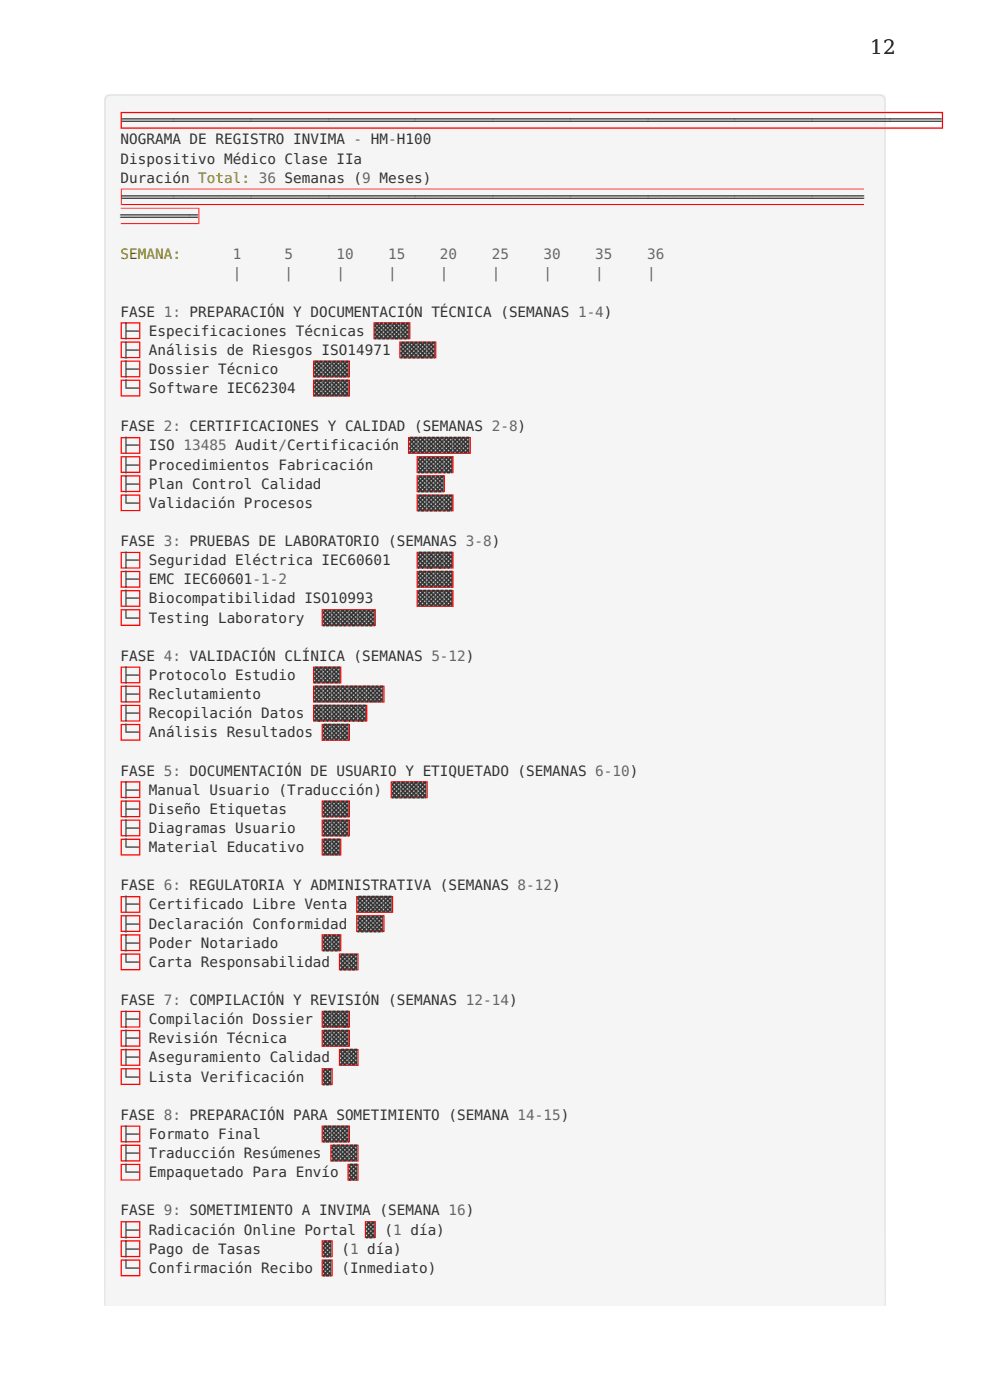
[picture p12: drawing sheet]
<svg xmlns="http://www.w3.org/2000/svg" width="210mm" height="297mm" viewBox="0 0 210 297" stroke-linecap="round" stroke-linejoin="round" font-family="sans-serif">
<defs><g id="words">
<text font-size="4.2" x="184.6" y="11.5">12</text>
<g font-size="3" fill="#333">
<text x="25.8" y="26.6">═══════════════════════════════════════════════════════════════════════════════════════════════</text>
<text x="25.6" y="30.6">NOGRAMA DE REGISTRO INVIMA - HM-H100</text>
<text x="25.6" y="34.7">Dispositivo Médico Clase IIa</text>
<text x="25.6" y="38.7">Duración Total: 36 Semanas (9 Meses)</text>
<text x="25.6" y="46.9">═════════</text>
<text x="25.8" y="42.8">══════════════════════════════════════════════════════════════════════════════════════</text>
<text x="25.6" y="67.1">FASE 1: PREPARACIÓN Y DOCUMENTACIÓN TÉCNICA (SEMANAS 1-4)</text>
<text x="25.8" y="71.2">├─</text>
<text x="31.6" y="71.2">Especificaciones Técnicas</text>
<text x="79.5" y="71.2">▓▓▓▓</text>
<text x="25.8" y="75.3">├─</text>
<text x="31.6" y="75.3">Análisis de Riesgos ISO14971</text>
<text x="85" y="75.3">▓▓▓▓</text>
<text x="25.8" y="79.3">├─</text>
<text x="25.8" y="83.4">└─</text>
<text x="31.6" y="79.3">Dossier Técnico</text>
<text x="31.6" y="83.4">Software IEC62304</text>
<text x="66.7" y="79.3">▓▓▓▓</text>
<text x="66.7" y="83.4">▓▓▓▓</text>
<text x="25.6" y="91.5">FASE 2: CERTIFICACIONES Y CALIDAD (SEMANAS 2-8)</text>
<text x="25.8" y="95.6">├─</text>
<text x="31.6" y="95.6">ISO 13485 Audit/Certificación</text>
<text x="86.8" y="95.6">▓▓▓▓▓▓▓</text>
<text x="25.8" y="99.6">├─</text>
<text x="31.6" y="99.6">Procedimientos Fabricación</text>
<text x="88.6" y="99.6">▓▓▓▓</text>
<text x="25.8" y="103.7">├─</text>
<text x="25.8" y="107.7">└─</text>
<text x="31.6" y="103.7">Plan Control Calidad</text>
<text x="31.6" y="107.7">Validación Procesos</text>
<text x="88.6" y="103.7">▓▓▓</text>
<text x="88.6" y="107.7">▓▓▓▓</text>
<text x="25.6" y="115.8">FASE 3: PRUEBAS DE LABORATORIO (SEMANAS 3-8)</text>
<text x="25.8" y="119.9">├─</text>
<text x="31.6" y="119.9">Seguridad Eléctrica IEC60601</text>
<text x="88.6" y="119.9">▓▓▓▓</text>
<text x="25.8" y="124">├─</text>
<text x="31.6" y="124">EMC IEC60601-1-2</text>
<text x="88.6" y="124">▓▓▓▓</text>
<text x="25.8" y="128">├─</text>
<text x="31.6" y="128">Biocompatibilidad ISO10993</text>
<text x="88.6" y="128">▓▓▓▓</text>
<text x="25.8" y="132.1">└─</text>
<text x="31.6" y="132.1">Testing Laboratory</text>
<text x="68.5" y="132.1">▓▓▓▓▓▓</text>
<text x="25.6" y="140.2">FASE 4: VALIDACIÓN CLÍNICA (SEMANAS 5-12)</text>
<text x="25.8" y="144.2">├─</text>
<text x="25.8" y="148.3">├─</text>
<text x="31.6" y="144.2">Protocolo Estudio</text>
<text x="31.6" y="148.3">Reclutamiento</text>
<text x="66.7" y="144.2">▓▓▓</text>
<text x="66.7" y="148.3">▓▓▓▓▓▓▓▓</text>
<text x="25.8" y="152.4">├─</text>
<text x="31.6" y="152.4">Recopilación Datos</text>
<text x="66.7" y="152.4">▓▓▓▓▓▓</text>
<text x="25.8" y="156.4">└─</text>
<text x="31.6" y="156.4">Análisis Resultados</text>
<text x="68.5" y="156.4">▓▓▓</text>
<text x="25.6" y="164.5">FASE 5: DOCUMENTACIÓN DE USUARIO Y ETIQUETADO (SEMANAS 6-10)</text>
<text x="25.8" y="168.6">├─</text>
<text x="25.8" y="172.6">├─</text>
<text x="31.6" y="168.6">Manual Usuario (Traducción)</text>
<text x="31.6" y="172.6">Diseño Etiquetas</text>
<text x="68.5" y="172.6">▓▓▓</text>
<text x="83.1" y="168.6">▓▓▓▓</text>
<text x="25.8" y="176.7">├─</text>
<text x="31.6" y="176.7">Diagramas Usuario</text>
<text x="68.5" y="176.7">▓▓▓</text>
<text x="25.8" y="180.8">└─</text>
<text x="31.6" y="180.8">Material Educativo</text>
<text x="68.5" y="180.8">▓▓</text>
<text x="25.6" y="188.9">FASE 6: REGULATORIA Y ADMINISTRATIVA (SEMANAS 8-12)</text>
<text x="25.8" y="192.9">├─</text>
<text x="25.8" y="197">├─</text>
<text x="31.6" y="192.9">Certificado Libre Venta</text>
<text x="31.6" y="197">Declaración Conformidad</text>
<text x="75.8" y="192.9">▓▓▓▓</text>
<text x="75.8" y="197">▓▓▓</text>
<text x="25.8" y="201">├─</text>
<text x="31.6" y="201">Poder Notariado</text>
<text x="68.5" y="201">▓▓</text>
<text x="25.8" y="205.1">└─</text>
<text x="31.6" y="205.1">Carta Responsabilidad</text>
<text x="72.1" y="205.1">▓▓</text>
<text x="25.6" y="213.2">FASE 7: COMPILACIÓN Y REVISIÓN (SEMANAS 12-14)</text>
<text x="25.8" y="217.3">├─</text>
<text x="25.8" y="221.3">├─</text>
<text x="31.6" y="217.3">Compilación Dossier</text>
<text x="31.6" y="221.3">Revisión Técnica</text>
<text x="68.5" y="217.3">▓▓▓</text>
<text x="68.5" y="221.3">▓▓▓</text>
<text x="25.8" y="225.4">├─</text>
<text x="31.6" y="225.4">Aseguramiento Calidad</text>
<text x="72.1" y="225.4">▓▓</text>
<text x="25.8" y="229.4">└─</text>
<text x="31.6" y="229.4">Lista Verificación</text>
<text x="68.5" y="229.4">▓</text>
<text x="25.6" y="237.6">FASE 8: PREPARACIÓN PARA SOMETIMIENTO (SEMANA 14-15)</text>
<text x="25.8" y="241.6">├─</text>
<text x="25.8" y="245.7">├─</text>
<text x="31.6" y="241.6">Formato Final</text>
<text x="31.6" y="245.7">Traducción Resúmenes</text>
<text x="68.5" y="241.6">▓▓▓</text>
<text x="70.3" y="245.7">▓▓▓</text>
<text x="25.8" y="249.7">└─</text>
<text x="31.6" y="249.7">Empaquetado Para Envío</text>
<text x="74" y="249.7">▓</text>
<text x="25.6" y="257.8">FASE 9: SOMETIMIENTO A INVIMA (SEMANA 16)</text>
<text x="25.8" y="261.9">├─</text>
<text x="31.6" y="261.9">Radicación Online Portal</text>
<text x="77.6" y="261.9">▓</text>
<text x="81.6" y="261.9">(1 día)</text>
<text x="25.8" y="266">├─</text>
<text x="31.6" y="266">Pago de Tasas</text>
<text x="68.5" y="266">▓</text>
<text x="72.4" y="266">(1 día)</text>
<text x="25.8" y="270">└─</text>
<text x="31.6" y="270">Confirmación Recibo</text>
<text x="68.5" y="270">▓</text>
<text x="72.4" y="270">(Inmediato)</text>
</g>
<text font-size="3" fill="#767600" x="25.6" y="55">SEMANA:</text>
<g font-size="3" fill="#666">
<text x="49.4" y="55">1</text>
<text x="49.4" y="59">|</text>
<text x="60.4" y="55">5</text>
<text x="60.4" y="59">|</text>
<text x="71.4" y="55">10</text>
<text x="71.4" y="59">|</text>
<text x="82.3" y="55">15</text>
<text x="82.3" y="59">|</text>
<text x="93.3" y="55">20</text>
<text x="93.3" y="59">|</text>
<text x="104.3" y="55">25</text>
<text x="104.3" y="59">|</text>
<text x="115.3" y="55">30</text>
<text x="115.3" y="59">|</text>
<text x="126.3" y="55">35</text>
<text x="126.3" y="59">|</text>
<text x="137.3" y="55">36</text>
<text x="137.3" y="59">|</text>
</g>
</g></defs>
<path d="M22.1 20h165.8v257h-165.8z" fill="#f8f8f8"/>
<path d="M22.1 20h165.8v257h-165.8z" fill="#f5f5f5"/>
<g fill="#ddd">
<path d="M22.6 20.7l.5-.4h.4v256.7h-1.1v-255.7zM22.4 20.5l.6-.4 .5-.1v257h-1.4v-255.7z" fill-rule="evenodd"/>
<path d="M186.5 20.3h.1a1.06 1.06 0 0 1 1 1v255.7h-1.1zM186.5 20h.1a1.33 1.33 0 0 1 1.3 1.3v255.7h-1.4z" fill-rule="evenodd"/>
<path d="M22.6 20.7l.8-.4h163.2a1.06 1.06 0 0 1 1 1.1h-165.2zM22.4 20.5l.6-.4 .4-.1h163.2a1.33 1.33 0 0 1 1.3 1.4h-165.8z" fill-rule="evenodd"/>
</g>
<g fill="#f00">
<path d="M25.8 24h174v3h-174zM25.6 23.7h174.4v3.6h-174.4z" fill-rule="evenodd"/>
<path d="M25.8 43.2l157.5 .1zM25.6 43.2h157.7v.3h-157.7z" fill-rule="evenodd"/>
<path d="M25.8 40.2l.1 3.1zM25.6 40h.3v3.5h-.3z" fill-rule="evenodd"/>
<path d="M25.8 40.2l157.5 .1zM25.6 40h157.7v.3h-157.7z" fill-rule="evenodd"/>
<path d="M25.6 47.3h16.5zM25.6 47.3h16.7v.3h-16.7z" fill-rule="evenodd"/>
<path d="M42 44.3l.1 3zM42 44h.3v3.6h-.3z" fill-rule="evenodd"/>
<path d="M25.6 44.3h16.5zM25.6 44h16.7v.3h-16.7z" fill-rule="evenodd"/>
<path d="M25.8 68.6h3.7v3.1h-3.7zM25.6 68.4h4.2v3.5h-4.2z" fill-rule="evenodd"/>
<path d="M79.5 68.6h7.3v3.1h-7.3zM79.2 68.4h7.9v3.5h-7.9z" fill-rule="evenodd"/>
<path d="M25.8 72.7h3.7v3h-3.7zM25.6 72.4h4.2v3.6h-4.2z" fill-rule="evenodd"/>
<path d="M85 72.7h7.3v3h-7.3zM84.7 72.4h7.9v3.6h-7.9z" fill-rule="evenodd"/>
<path d="M25.8 76.7h3.7v3.1h-3.7zM25.6 76.5h4.2v3.6h-4.2z" fill-rule="evenodd"/>
<path d="M66.7 76.7h7.3v3.1h-7.3zM66.4 76.5h7.8v3.6h-7.8z" fill-rule="evenodd"/>
<path d="M25.8 80.8h3.7v3h-3.7zM25.6 80.5h4.2v3.6h-4.2z" fill-rule="evenodd"/>
<path d="M66.7 80.8h7.3v3h-7.3zM66.4 80.5h7.8v3.6h-7.8z" fill-rule="evenodd"/>
<path d="M25.8 93h3.7v3h-3.7zM25.6 92.7h4.2v3.6h-4.2z" fill-rule="evenodd"/>
<path d="M86.8 93h12.8v3h-12.8zM86.5 92.7h13.4v3.6h-13.4z" fill-rule="evenodd"/>
<path d="M25.8 97h3.7v3.1h-3.7zM25.6 96.8h4.2v3.5h-4.2z" fill-rule="evenodd"/>
<path d="M88.6 97h7.4v3.1h-7.4zM88.4 96.8h7.8v3.5h-7.8z" fill-rule="evenodd"/>
<path d="M25.8 101.1h3.7v3h-3.7zM25.6 100.8h4.2v3.6h-4.2z" fill-rule="evenodd"/>
<path d="M88.6 101.1h5.5v3h-5.5zM88.4 100.8h6v3.6h-6z" fill-rule="evenodd"/>
<path d="M25.8 105.1h3.7v3.1h-3.7zM25.6 104.9h4.2v3.6h-4.2z" fill-rule="evenodd"/>
<path d="M88.6 105.1h7.4v3.1h-7.4zM88.4 104.9h7.8v3.6h-7.8z" fill-rule="evenodd"/>
<path d="M25.8 117.3h3.7v3.1h-3.7zM25.6 117.1h4.2v3.5h-4.2z" fill-rule="evenodd"/>
<path d="M88.6 117.3h7.4v3.1h-7.4zM88.4 117.1h7.8v3.5h-7.8z" fill-rule="evenodd"/>
<path d="M25.8 121.4h3.7v3h-3.7zM25.6 121.1h4.2v3.6h-4.2z" fill-rule="evenodd"/>
<path d="M88.6 121.4h7.4v3h-7.4zM88.4 121.1h7.8v3.6h-7.8z" fill-rule="evenodd"/>
<path d="M25.8 125.4h3.7v3.1h-3.7zM25.6 125.2h4.2v3.5h-4.2z" fill-rule="evenodd"/>
<path d="M88.6 125.4h7.4v3.1h-7.4zM88.4 125.2h7.8v3.5h-7.8z" fill-rule="evenodd"/>
<path d="M25.8 129.5h3.7v3h-3.7zM25.6 129.2h4.2v3.6h-4.2z" fill-rule="evenodd"/>
<path d="M68.5 129.5h11v3h-11zM68.2 129.2h11.5v3.6h-11.5z" fill-rule="evenodd"/>
<path d="M25.8 141.7h3.7v3h-3.7zM25.6 141.4h4.2v3.6h-4.2z" fill-rule="evenodd"/>
<path d="M66.7 141.7h5.4v3h-5.4zM66.4 141.4h6v3.6h-6z" fill-rule="evenodd"/>
<path d="M25.8 145.7h3.7v3.1h-3.7zM25.6 145.5h4.2v3.5h-4.2z" fill-rule="evenodd"/>
<path d="M66.7 145.7h14.6v3.1h-14.6zM66.4 145.5h15.2v3.5h-15.2z" fill-rule="evenodd"/>
<path d="M25.8 149.8h3.7v3h-3.7zM25.6 149.5h4.2v3.6h-4.2z" fill-rule="evenodd"/>
<path d="M66.7 149.8h10.9v3h-10.9zM66.4 149.5h11.5v3.6h-11.5z" fill-rule="evenodd"/>
<path d="M25.8 153.8h3.7v3.1h-3.7zM25.6 153.6h4.2v3.5h-4.2z" fill-rule="evenodd"/>
<path d="M68.5 153.8h5.5v3.1h-5.5zM68.2 153.6h6v3.5h-6z" fill-rule="evenodd"/>
<path d="M25.8 166h3.7v3.1h-3.7zM25.6 165.7h4.2v3.6h-4.2z" fill-rule="evenodd"/>
<path d="M83.1 166h7.4v3.1h-7.4zM82.9 165.7h7.8v3.6h-7.8z" fill-rule="evenodd"/>
<path d="M25.8 170.1h3.7v3h-3.7zM25.6 169.8h4.2v3.6h-4.2z" fill-rule="evenodd"/>
<path d="M68.5 170.1h5.5v3h-5.5zM68.2 169.8h6v3.6h-6z" fill-rule="evenodd"/>
<path d="M25.8 174.1h3.7v3.1h-3.7zM25.6 173.9h4.2v3.5h-4.2z" fill-rule="evenodd"/>
<path d="M68.5 174.1h5.5v3.1h-5.5zM68.2 173.9h6v3.5h-6z" fill-rule="evenodd"/>
<path d="M25.8 178.2h3.7v3h-3.7zM25.6 177.9h4.2v3.6h-4.2z" fill-rule="evenodd"/>
<path d="M68.5 178.2h3.6v3h-3.6zM68.2 177.9h4.2v3.6h-4.2z" fill-rule="evenodd"/>
<path d="M25.8 190.4h3.7v3h-3.7zM25.6 190.1h4.2v3.6h-4.2z" fill-rule="evenodd"/>
<path d="M75.8 190.4h7.3v3h-7.3zM75.5 190.1h7.9v3.6h-7.9z" fill-rule="evenodd"/>
<path d="M25.8 194.4h3.7v3.1h-3.7zM25.6 194.1h4.2v3.6h-4.2z" fill-rule="evenodd"/>
<path d="M75.8 194.4h5.5v3.1h-5.5zM75.5 194.1h6.1v3.6h-6.1z" fill-rule="evenodd"/>
<path d="M25.8 198.5h3.7v3h-3.7zM25.6 198.2h4.2v3.6h-4.2z" fill-rule="evenodd"/>
<path d="M68.5 198.5h3.6v3h-3.6zM68.2 198.2h4.2v3.6h-4.2z" fill-rule="evenodd"/>
<path d="M25.8 202.5h3.7v3.1h-3.7zM25.6 202.3h4.2v3.5h-4.2z" fill-rule="evenodd"/>
<path d="M72.1 202.5h3.7v3.1h-3.7zM71.9 202.3h4.2v3.5h-4.2z" fill-rule="evenodd"/>
<path d="M25.8 214.7h3.7v3h-3.7zM25.6 214.4h4.2v3.6h-4.2z" fill-rule="evenodd"/>
<path d="M68.5 214.7h5.5v3h-5.5zM68.2 214.4h6v3.6h-6z" fill-rule="evenodd"/>
<path d="M25.8 218.8h3.7v3h-3.7zM25.6 218.5h4.2v3.6h-4.2z" fill-rule="evenodd"/>
<path d="M68.5 218.8h5.5v3h-5.5zM68.2 218.5h6v3.6h-6z" fill-rule="evenodd"/>
<path d="M25.8 222.8h3.7v3.1h-3.7zM25.6 222.5h4.2v3.6h-4.2z" fill-rule="evenodd"/>
<path d="M72.1 222.8h3.7v3.1h-3.7zM71.9 222.5h4.2v3.6h-4.2z" fill-rule="evenodd"/>
<path d="M25.8 226.9h3.7v3h-3.7zM25.6 226.6h4.2v3.6h-4.2z" fill-rule="evenodd"/>
<path d="M68.5 226.9h1.8v3h-1.8zM68.2 226.6h2.4v3.6h-2.4z" fill-rule="evenodd"/>
<path d="M25.8 239h3.7v3.1h-3.7zM25.6 238.8h4.2v3.5h-4.2z" fill-rule="evenodd"/>
<path d="M68.5 239h5.5v3.1h-5.5zM68.2 238.8h6v3.5h-6z" fill-rule="evenodd"/>
<path d="M25.8 243.1h3.7v3h-3.7zM25.6 242.8h4.2v3.6h-4.2z" fill-rule="evenodd"/>
<path d="M70.3 243.1h5.5v3h-5.5zM70.1 242.8h6v3.6h-6z" fill-rule="evenodd"/>
<path d="M25.8 247.2h3.7v3h-3.7zM25.6 246.9h4.2v3.6h-4.2z" fill-rule="evenodd"/>
<path d="M74 247.2h1.8v3h-1.8zM73.7 246.9h2.4v3.6h-2.4z" fill-rule="evenodd"/>
<path d="M25.8 259.3h3.7v3.1h-3.7zM25.6 259.1h4.2v3.5h-4.2z" fill-rule="evenodd"/>
<path d="M77.6 259.3h1.9v3.1h-1.9zM77.4 259.1h2.3v3.5h-2.3z" fill-rule="evenodd"/>
<path d="M25.8 263.4h3.7v3h-3.7zM25.6 263.1h4.2v3.6h-4.2z" fill-rule="evenodd"/>
<path d="M68.5 263.4h1.8v3h-1.8zM68.2 263.1h2.4v3.6h-2.4z" fill-rule="evenodd"/>
<path d="M25.8 267.4h3.7v3.1h-3.7zM25.6 267.2h4.2v3.6h-4.2z" fill-rule="evenodd"/>
<path d="M68.5 267.4h1.8v3.1h-1.8zM68.2 267.2h2.4v3.6h-2.4z" fill-rule="evenodd"/>
</g>
<use href="#words"/>
</svg>
